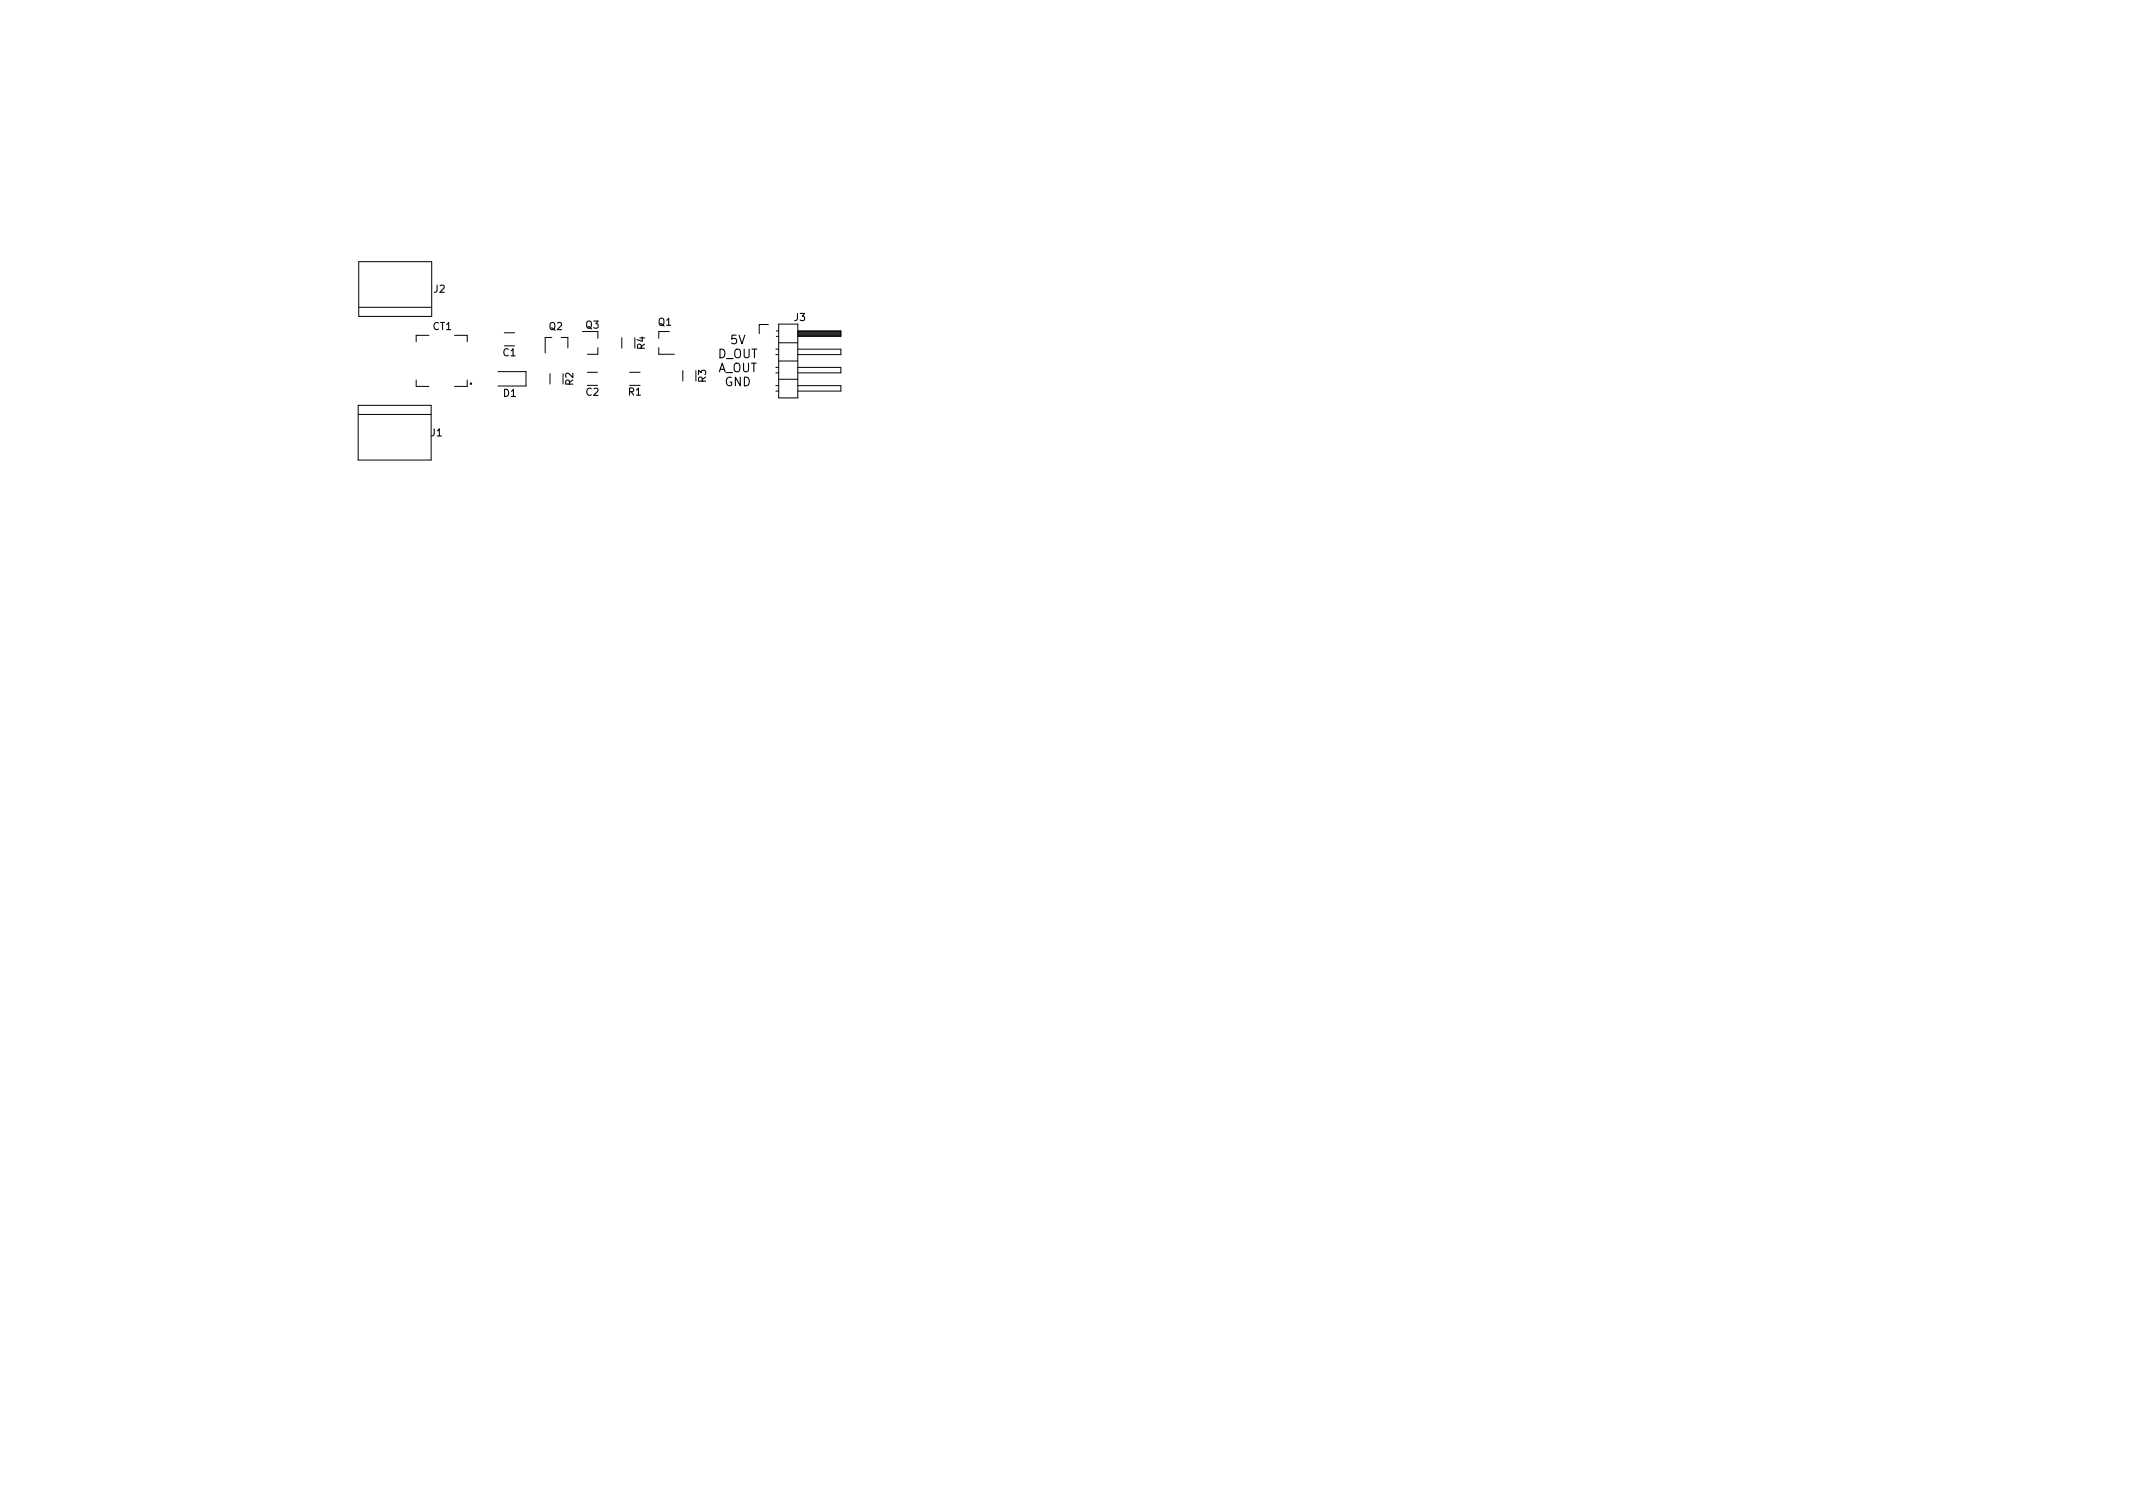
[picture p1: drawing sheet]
<svg xmlns="http://www.w3.org/2000/svg" width="297mm" height="210mm" viewBox="0 0 297 210" stroke-linecap="round" stroke-linejoin="round" font-family="sans-serif">
<defs><g id="words">
<g font-size="1.7">
<text x="101.7" y="47.9">5V</text>
<text x="99.9" y="49.9">D_OUT</text>
<text x="99.9" y="51.8">A_OUT</text>
<text x="100.9" y="53.8">GND</text>
</g>
<g font-size="1.4">
<text x="60.4" y="40.7">J2</text>
<text x="60.3" y="45.9">CT1</text>
<text x="76.5" y="45.9">Q2</text>
<text x="81.6" y="45.7">Q3</text>
<text x="91.7" y="45.3">Q1</text>
<text x="110.6" y="44.7">J3</text>
<text x="70.1" y="49.6">C1</text>
<text x="79.8" y="53.6" transform="rotate(-90 79.8 53.6)">R2</text>
<text x="89.8" y="48.6" transform="rotate(-90 89.8 48.6)">R4</text>
<text x="98.3" y="53.2" transform="rotate(-90 98.3 53.2)">R3</text>
<text x="70.1" y="55.2">D1</text>
<text x="81.6" y="55.1">C2</text>
<text x="87.5" y="55.1">R1</text>
<text x="60" y="60.7">J1</text>
</g>
</g></defs>
<g fill="none" stroke="#000" stroke-width=".14">
<path d="M50 36.4h10.1v7.7h-10.1zM49.9 57.7h10.1M49.9 56.4h10.1v7.7h-10.1zM50 42.8h10.1M58 52.9v.9h1.7M59.7 46.7h-1.7v.9M63.3 46.7h1.8v.9M65.1 52.9v.9h-1.8M69.3 51.7h4v2h-4M70.2 46.3h1.5M76.6 52v1.5M76.8 47h-.9v2.1"/>
<path d="M78.1 47h1v1.4M81.1 46.2h2.2v.9M81.8 51.8h1.4M83.3 48.4v.9h-1.5M86.6 47v1.5M87.7 51.8h1.4M91.7 48.4v.9h2.2M93.2 46.2h-1.5v.9M95.1 51.6v1.5M107 45.2h-1.3v1.3M108 48.6h.4M108 49.4h.4"/>
<path d="M108 51.2h.4M108 51.9h.4M108 53.7h.4M108 54.5h.4M108.1 46.1h.3M108.1 46.8h.3M108.4 45.1h2.7v10.3h-2.7zM108.4 47.7h2.7M108.4 50.3h2.7M108.4 52.8h2.7M111.1 46.1h6v.7h-6M111.1 48.6h6v.8h-6"/>
<path d="M111.1 51.2h6v.7h-6M111.1 53.7h6v.8h-6M111.1 46.1h6M111.1 46.3h6M111.1 46.4h6M111.1 46.5h6M111.1 46.6h6M111.1 46.7h6"/>
<circle cx="65.6" cy="53.4" r=".1"/>
</g>
<use href="#words"/>
</svg>
